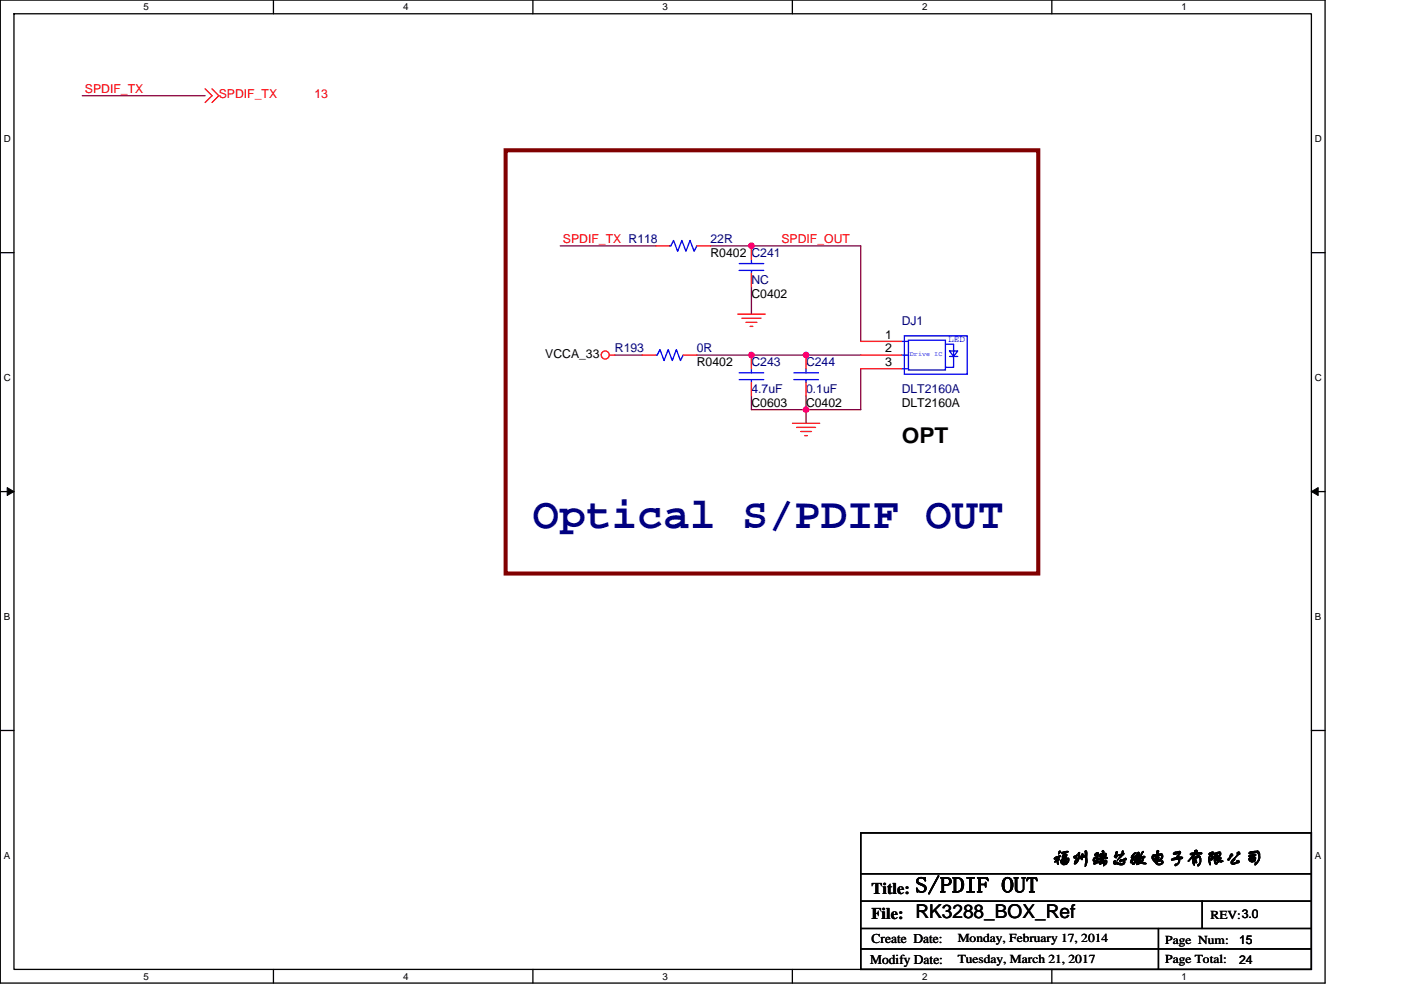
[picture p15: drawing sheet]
<svg xmlns="http://www.w3.org/2000/svg" width="297mm" height="210mm" viewBox="0 0 297 210" stroke-linecap="round" stroke-linejoin="round" font-family="sans-serif">
<defs><g id="words">
<text font-size="9.2" fill="#000080" x="113" y="112">Optical S/PDIF OUT</text>
<g font-size="4.6">
<text x="191.2" y="94.1">OPT</text>
<text x="194.1" y="189.3">S/PDIF OUT</text>
</g>
<g font-size="4">
<text x="223" y="183.2">福州瑞芯微电子有限公司</text>
<text x="194.1" y="194.8">RK3288_BOX_Ref</text>
</g>
<g font-size="3.5">
<text x="184.8" y="189.7">Title:</text>
<text x="184.8" y="194.9">File:</text>
</g>
<g font-size="2.9">
<text x="184.8" y="200.1">Create Date:</text>
<text x="184.5" y="204.4">Modify Date:</text>
</g>
<g font-size="2.6" fill="#f00">
<text x="18" y="19.6">SPDIF_TX</text>
<text x="46.4" y="20.9">SPDIF_TX</text>
<text x="66.7" y="20.9">13</text>
<text x="119.4" y="51.5">SPDIF_TX R118</text>
<text x="165.7" y="51.5">SPDIF_OUT</text>
</g>
<g font-size="2.6" fill="#000080">
<text x="150.6" y="51.6">22R</text>
<text x="159.3" y="60.3">NC</text>
<text x="191.2" y="69">DJ1</text>
<text x="130.4" y="74.7">R193</text>
<text x="147.7" y="74.7">0R</text>
<text x="159.3" y="77.6">C243</text>
<text x="170.9" y="77.6">C244</text>
<text x="159.3" y="83.4">4.7uF</text>
<text x="170.9" y="83.4">0.1uF</text>
<text x="191.2" y="83.4">DLT2160A</text>
</g>
<g font-size="2.6">
<text x="150.6" y="54.5">R0402 C241</text>
<text x="159.3" y="63.2">C0402</text>
<text x="187.7" y="71.8">1</text>
<text x="115.6" y="75.9">VCCA_33</text>
<text x="147.7" y="77.6">R0402</text>
<text x="187.7" y="74.7">2</text>
<text x="187.7" y="77.6">3</text>
<text x="159.3" y="86.3">C0603</text>
<text x="170.9" y="86.3">C0402</text>
<text x="191.2" y="86.3">DLT2160A</text>
<text x="256.6" y="194.9">REV:3.0</text>
<text x="203" y="199.8">Monday, February 17, 2014</text>
<text x="247.1" y="200.1">Page Num:</text>
<text x="262.7" y="200.1">15</text>
<text x="203" y="204.2">Tuesday, March 21, 2017</text>
<text x="247.1" y="204.2">Page Total:</text>
<text x="262.7" y="204.5">24</text>
</g>
<g font-size="2.1">
<text x="30.5" y="2.2">5</text>
<text x="85.5" y="2.2">4</text>
<text x="140.5" y="2.2">3</text>
<text x="195.5" y="2.2">2</text>
<text x="250.5" y="2.2">1</text>
<text x=".8" y="30.1">D</text>
<text x="278.8" y="30.1">D</text>
<text x=".8" y="80.8">C</text>
<text x="278.8" y="80.8">C</text>
<text x=".8" y="131.4">B</text>
<text x="278.8" y="131.4">B</text>
<text x=".8" y="182.1">A</text>
<text x="278.8" y="182.1">A</text>
<text x="30.5" y="207.8">5</text>
<text x="85.5" y="207.8">4</text>
<text x="140.5" y="207.8">3</text>
<text x="195.5" y="207.8">2</text>
<text x="250.5" y="207.8">1</text>
</g>
<text font-size="2" fill="#00f" x="201" y="72.6">LED</text>
<text font-size="1.4" fill="#00f" x="192.9" y="75.6">Drive IC</text>
</g></defs>
<path d="M.1 0h280.8v208.5h-280.8zM3 2.9h275v202.7h-275z" fill="none" stroke="#000" stroke-width=".28"/>
<g fill="#fff">
<path d="M30.5 .3h1.1v2.3h-1.1z"/>
<path d="M30.5 205.9h1.1v2.3h-1.1z"/>
</g>
<path d="M58 0v2.9M58 205.6v2.9" fill="none" stroke="#000" stroke-width=".28"/>
<g fill="#fff">
<path d="M85.5 .3h1.1v2.3h-1.1z"/>
<path d="M85.5 205.9h1.1v2.3h-1.1z"/>
</g>
<path d="M113 0v2.9M113 205.6v2.9" fill="none" stroke="#000" stroke-width=".28"/>
<g fill="#fff">
<path d="M140.5 .3h1.1v2.3h-1.1z"/>
<path d="M140.5 205.9h1.1v2.3h-1.1z"/>
</g>
<path d="M168 0v2.9M168 205.6v2.9" fill="none" stroke="#000" stroke-width=".28"/>
<g fill="#fff">
<path d="M195.5 .3h1.2v2.3h-1.2z"/>
<path d="M195.5 205.9h1.2v2.3h-1.2z"/>
</g>
<path d="M223 0v2.9M223 205.6v2.9" fill="none" stroke="#000" stroke-width=".28"/>
<g fill="#fff">
<path d="M250.5 .3h1.2v2.3h-1.2z"/>
<path d="M250.5 205.9h1.2v2.3h-1.2z"/>
<path d="M.8 28.3h1.5v2.3h-1.5z"/>
<path d="M278.8 28.3h1.5v2.3h-1.5z"/>
<path d="M.8 78.9h1.5v2.3h-1.5z"/>
<path d="M278.8 78.9h1.5v2.3h-1.5z"/>
</g>
<path d="M.1 53.6h2.9M278 53.6h2.9" fill="none" stroke="#000" stroke-width=".28"/>
<g fill="#fff">
<path d="M.8 129.6h1.4v2.3h-1.4z"/>
<path d="M278.8 129.6h1.4v2.3h-1.4z"/>
</g>
<path d="M.1 104.3h2.9M278 104.3h2.9" fill="none" stroke="#000" stroke-width=".28"/>
<path d="M1.5 103.4l1.5 .9-1.5 .8zM278 104.3l1.5-.9v1.7z" fill="#000" stroke="#000" stroke-width=".21"/>
<g fill="#fff">
<path d="M.8 180.3h1.4v2.3h-1.4z"/>
<path d="M278.8 180.3h1.4v2.3h-1.4z"/>
</g>
<path d="M.1 154.9h2.9M278 154.9h2.9M182.5 176.7h95.5v28.9h-95.5zM182.5 185.3h95.5M182.5 191.1h95.5M182.5 196.9h95.5M245.6 196.9v8.7M254.9 191.1v5.8M182.5 201.3h95.5" fill="none" stroke="#000" stroke-width=".28"/>
<path d="M107.2 31.9h112.9v89.7h-112.9z" fill="none" stroke="#800000" stroke-width=".87"/>
<path d="M17.4 20.3h26.1M118.8 52.2h20.3M150.6 52.2h31.9v20.2M130.4 75.3h5.8M147.7 75.3h34.8M159.3 60.8v5.8M182.5 78.2v8.7h-11.6M159.3 84v2.9h11.6M170.9 84v2.9M170.9 86.9v2.9" fill="none" stroke="#800040" stroke-width=".28"/>
<g fill="#f0f" stroke="#f0f" stroke-width=".28">
<circle cx="159.3" cy="75.3" r=".57"/>
<circle cx="170.9" cy="86.9" r=".57"/>
<circle cx="170.9" cy="75.3" r=".57"/>
<circle cx="159.3" cy="52.1" r=".57"/>
</g>
<g fill="none" stroke="#f00" stroke-width=".28">
<path d="M43.5 18.8l1.5 1.5-1.5 1.4M45 18.8l1.4 1.5-1.4 1.4M139.1 52.2h2.8M147.7 52.2h2.9M159.3 57.9v2.9M159.3 52.2v2.8M129.2 75.3h1.2M136.2 75.3h2.9M144.8 75.3h2.9M156.4 66.6h5.8M157.3 67.5h4.1M158.2 68.4h2.3"/>
<path d="M159 69.2h.6M159.3 75.3v2.9M170.9 75.3v2.9M182.5 75.3h8.7M182.5 72.4h8.7M182.5 78.2h8.7M159.3 81.1v2.9M168 89.8h5.8M168.9 90.7h4M169.8 91.5h2.3M170.6 92.4h.6M170.9 81.1v2.9"/>
<circle cx="128.3" cy="75.3" r=".86"/>
</g>
<g fill="none" stroke="#00f" stroke-width=".28">
<path d="M141.9 52.2h.3l.6-1.2 .9 2.3 .9-2.3 .8 2.3 .9-2.3 .9 2.3 .5-1.1M156.7 55.9h5.2M156.7 57.4h5.2M159.3 57.4v.5M159.3 55v.9M139.1 75.3h.2l.6-1.2 .9 2.4 .9-2.4 .8 2.4 .9-2.4 .9 2.4 .5-1.2M156.7 79.1h5.2M159.3 78.2v.9M168.3 79.1h5.2M170.9 78.2v.9M191.2 78.2h1.4M191.2 75.3h1.4"/>
<path d="M191.2 72.4h1.4M191.7 71.2h13.4v8.2h-13.4zM192.6 72.1h7.8v6.4h-7.8zM200.4 73h1.8v4.9h-1.8M201.3 74.4h1.7l-.8 1.2zM201.3 75.6h1.7M156.7 80.5h5.2M159.3 80.5v.6M168.3 80.5h5.2M170.9 80.5v.6"/>
</g>
<use href="#words"/>
</svg>
